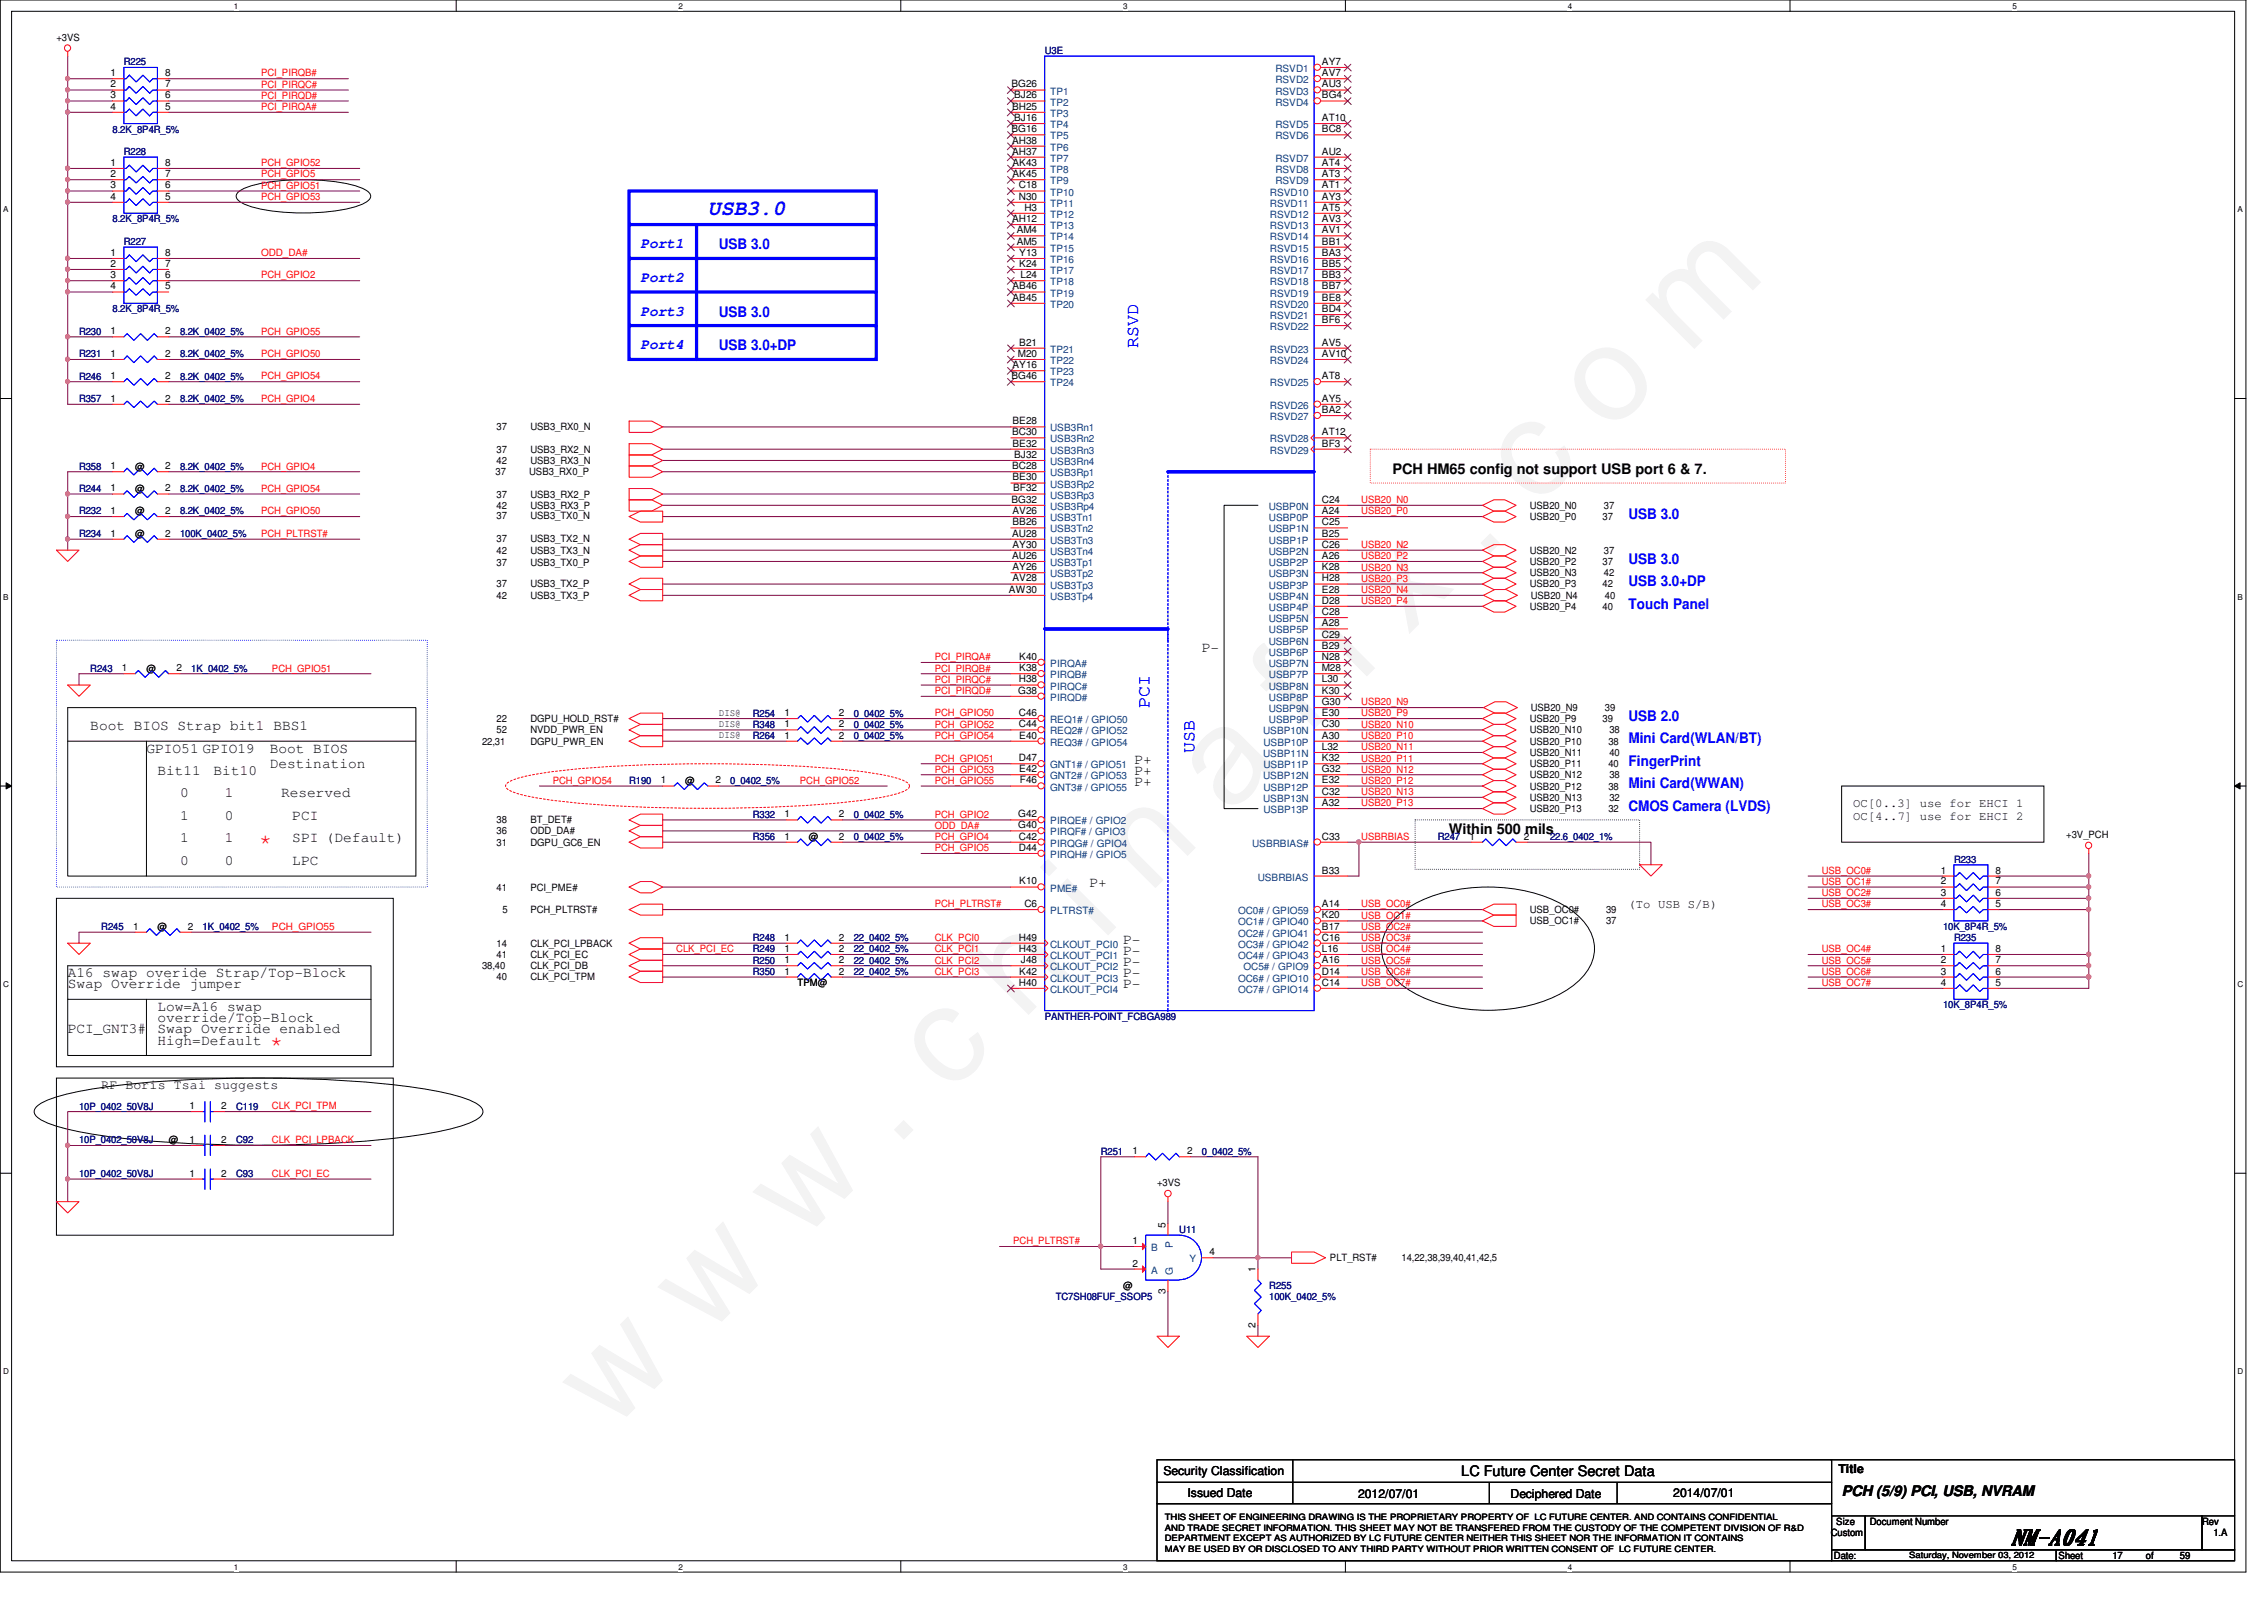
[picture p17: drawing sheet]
<svg xmlns="http://www.w3.org/2000/svg" width="297mm" height="210mm" viewBox="0 0 297 210" stroke-linecap="round" stroke-linejoin="round" font-family="sans-serif">
<defs><g id="words">
<text font-size="17.6" fill="#f0f" x="80.1" y="188" transform="rotate(-45 80.1 188)">w w w . c h i n a f i x . c o m</text>
<g font-size="2.9" fill="#f00">
<text x="33.9" y="111.3">*</text>
<text x="35.4" y="137.9">*</text>
</g>
<text font-size="2.8" fill="#00f" x="92.9" y="28.2">USB3.0</text>
<text font-size="2.8" x="263.7" y="202.7">NM-A041</text>
<g font-size="2.3" fill="#00f">
<text x="149.3" y="45.7" transform="rotate(-90 149.3 45.7)">RSVD</text>
<text x="150.8" y="92.8" transform="rotate(-90 150.8 92.8)">PCI</text>
<text x="156.7" y="98.7" transform="rotate(-90 156.7 98.7)">USB</text>
</g>
<g font-size="1.9" fill="#00f">
<text x="84" y="32.6">Port1</text>
<text x="94.3" y="32.7">USB 3.0</text>
<text x="84" y="37">Port2</text>
<text x="84" y="41.4">Port3</text>
<text x="94.3" y="41.6">USB 3.0</text>
<text x="84" y="45.8">Port4</text>
<text x="94.3" y="46">USB 3.0+DP</text>
<text x="213.7" y="68.1">USB 3.0</text>
<text x="213.7" y="74">USB 3.0</text>
<text x="213.7" y="76.9">USB 3.0+DP</text>
<text x="213.6" y="79.9">Touch Panel</text>
<text x="213.7" y="94.6">USB 2.0</text>
<text x="213.7" y="97.5">Mini Card(WLAN/BT)</text>
<text x="213.7" y="100.5">FingerPrint</text>
<text x="213.6" y="106.4">CMOS Camera (LVDS)</text>
<text x="213.7" y="103.4">Mini Card(WWAN)</text>
</g>
<g font-size="1.9">
<text x="182.7" y="62.2">PCH HM65 config not support USB port 6 &amp; 7.</text>
<text x="157.7" y="85.5">P-</text>
<text x="11.9" y="95.8">Boot BIOS Strap bit1 BBS1</text>
<text x="19.2" y="98.7">GPIO51 GPIO19</text>
<text x="20.7" y="101.7">Bit11</text>
<text x="28" y="101.7">Bit10</text>
<text x="35.4" y="98.7">Boot BIOS</text>
<text x="35.4" y="100.7">Destination</text>
<text x="148.8" y="100.2">P+</text>
<text x="148.8" y="101.7">P+</text>
<text x="23.6" y="104.6">0</text>
<text x="23.6" y="107.6">1</text>
<text x="29.5" y="107.6">0</text>
<text x="29.5" y="104.6">1</text>
<text x="36.9" y="104.6">Reserved</text>
<text x="38.4" y="107.6">PCI</text>
<text x="148.8" y="103.1">P+</text>
<text x="23.6" y="113.5">0</text>
<text x="23.6" y="110.5">1</text>
<text x="29.5" y="113.5">0</text>
<text x="29.5" y="110.5">1</text>
<text x="38.4" y="110.5">SPI (Default)</text>
<text x="38.4" y="113.5">LPC</text>
<text x="190.1" y="109.3">Within 500 mils</text>
<text x="143" y="116.4">P+</text>
<text x="147.4" y="123.8">P-</text>
<text x="147.4" y="125.2">P-</text>
<text x="8.9" y="128.2">A16 swap overide Strap/Top-Block</text>
<text x="8.9" y="129.7">Swap Override jumper</text>
<text x="147.4" y="126.7">P-</text>
<text x="147.4" y="129.7">P-</text>
<text x="147.4" y="128.2">P-</text>
<text x="8.9" y="135.6">PCI_GNT3#</text>
<text x="20.7" y="134.1">override/Top-Block</text>
<text x="20.7" y="132.6">Low=A16 swap</text>
<text x="20.7" y="135.6">Swap Override enabled</text>
<text x="20.7" y="137">High=Default</text>
<text x="191.7" y="193.7">LC Future Center Secret Data</text>
<text x="241.6" y="196.2">PCH (5/9) PCI, USB, NVRAM</text>
</g>
<text font-size="1.7" x="13.3" y="142.8">RF Boris Tsai suggests</text>
<g font-size="1.6">
<text x="243.1" y="105.9">OC[0..3] use for EHCI 1</text>
<text x="243.1" y="107.6">OC[4..7] use for EHCI 2</text>
<text x="213.7" y="119.1">(To USB S/B)</text>
<text x="152.7" y="193.5">Security Classification</text>
<text x="155.8" y="196.3">Issued Date</text>
<text x="178.2" y="196.5">2012/07/01</text>
<text x="198.2" y="196.5">Deciphered Date</text>
<text x="219.5" y="196.3">2014/07/01</text>
<text x="241.2" y="193.2">Title</text>
</g>
<g font-size="1.3">
<text x="7.4" y="5.3">+3VS</text>
<text x="14.5" y="10">1</text>
<text x="14.5" y="11.5">2</text>
<text x="21.7" y="10">8</text>
<text x="21.7" y="11.5">7</text>
<text x="132.7" y="11.5">BG26</text>
<text x="173.4" y="8.5">AY7</text>
<text x="173.4" y="10">AV7</text>
<text x="173.4" y="11.5">AU3</text>
<text x="14.5" y="12.9">3</text>
<text x="14.5" y="14.4">4</text>
<text x="21.7" y="12.9">6</text>
<text x="21.7" y="14.4">5</text>
<text x="132.7" y="17.4">BG16</text>
<text x="132.8" y="14.4">BH25</text>
<text x="133.1" y="12.9">BJ26</text>
<text x="133.1" y="15.9">BJ16</text>
<text x="173.4" y="12.9">BG4</text>
<text x="173.4" y="15.9">AT10</text>
<text x="173.4" y="17.4">BC8</text>
<text x="14.5" y="21.8">1</text>
<text x="14.5" y="23.2">2</text>
<text x="21.7" y="21.8">8</text>
<text x="21.7" y="23.2">7</text>
<text x="132.8" y="18.8">AH38</text>
<text x="132.8" y="20.3">AH37</text>
<text x="132.8" y="21.8">AK43</text>
<text x="132.8" y="23.2">AK45</text>
<text x="173.4" y="20.3">AU2</text>
<text x="173.4" y="21.8">AT4</text>
<text x="173.4" y="23.2">AT3</text>
<text x="14.5" y="24.7">3</text>
<text x="14.5" y="26.2">4</text>
<text x="21.7" y="24.7">6</text>
<text x="21.7" y="26.2">5</text>
<text x="132.8" y="29.1">AH12</text>
<text x="133.7" y="26.2">N30</text>
<text x="133.7" y="24.7">C18</text>
<text x="134.4" y="27.6">H3</text>
<text x="173.4" y="24.7">AT1</text>
<text x="173.4" y="26.2">AY3</text>
<text x="173.4" y="27.6">AT5</text>
<text x="173.4" y="29.1">AV3</text>
<text x="14.5" y="33.6">1</text>
<text x="14.5" y="35">2</text>
<text x="21.7" y="33.6">8</text>
<text x="21.7" y="35">7</text>
<text x="133.4" y="32.1">AM5</text>
<text x="133.4" y="30.6">AM4</text>
<text x="133.7" y="33.6">Y13</text>
<text x="133.7" y="35">K24</text>
<text x="173.4" y="35">BB5</text>
<text x="173.4" y="30.6">AV1</text>
<text x="173.4" y="32.1">BB1</text>
<text x="173.4" y="33.6">BA3</text>
<text x="14.5" y="36.5">3</text>
<text x="14.5" y="38">4</text>
<text x="21.7" y="36.5">6</text>
<text x="21.7" y="38">5</text>
<text x="132.8" y="38">AB46</text>
<text x="132.8" y="39.5">AB45</text>
<text x="133.9" y="36.5">L24</text>
<text x="173.4" y="36.5">BB3</text>
<text x="173.4" y="38">BB7</text>
<text x="173.4" y="39.5">BE8</text>
<text x="173.4" y="40.9">BD4</text>
<text x="14.5" y="43.9">1</text>
<text x="14.5" y="46.8">1</text>
<text x="21.7" y="43.9">2</text>
<text x="21.7" y="46.8">2</text>
<text x="133.6" y="46.8">M20</text>
<text x="133.7" y="45.3">B21</text>
<text x="173.4" y="45.3">AV5</text>
<text x="173.4" y="42.4">BF6</text>
<text x="173.4" y="46.8">AV10</text>
<text x="14.5" y="52.7">1</text>
<text x="14.5" y="49.7">1</text>
<text x="21.7" y="52.7">2</text>
<text x="21.7" y="49.7">2</text>
<text x="132.7" y="49.7">BG46</text>
<text x="132.8" y="48.3">AY16</text>
<text x="173.4" y="49.7">AT8</text>
<text x="173.4" y="52.7">AY5</text>
<text x="65.1" y="59.4">37</text>
<text x="65.1" y="56.4">37</text>
<text x="69.6" y="59.4">USB3_RX2_N</text>
<text x="69.6" y="56.4">USB3_RX0_N</text>
<text x="132.8" y="57.1">BC30</text>
<text x="132.8" y="55.7">BE28</text>
<text x="132.8" y="58.6">BE32</text>
<text x="173.4" y="54.2">BA2</text>
<text x="173.4" y="57.1">AT12</text>
<text x="173.4" y="58.6">BF3</text>
<text x="14.5" y="61.6">1</text>
<text x="14.5" y="64.5">1</text>
<text x="17.7" y="61.6">@</text>
<text x="17.7" y="64.6">@</text>
<text x="21.7" y="61.6">2</text>
<text x="21.7" y="64.5">2</text>
<text x="65" y="62.3">37</text>
<text x="65.1" y="65.3">37</text>
<text x="65.1" y="60.9">42</text>
<text x="69.4" y="62.3">USB3_RX0_P</text>
<text x="69.6" y="65.3">USB3_RX2_P</text>
<text x="69.6" y="60.9">USB3_RX3_N</text>
<text x="132.7" y="66">BG32</text>
<text x="132.8" y="61.6">BC28</text>
<text x="132.8" y="63">BE30</text>
<text x="132.9" y="64.5">BF32</text>
<text x="133.1" y="60.1">BJ32</text>
<text x="173.4" y="66">C24</text>
<text x="14.5" y="70.4">1</text>
<text x="14.5" y="67.4">1</text>
<text x="17.7" y="70.4">@</text>
<text x="17.7" y="67.5">@</text>
<text x="21.7" y="70.4">2</text>
<text x="21.7" y="67.4">2</text>
<text x="65.1" y="66.8">42</text>
<text x="65.1" y="71.2">37</text>
<text x="65.1" y="68.1">37</text>
<text x="69.6" y="66.8">USB3_RX3_P</text>
<text x="69.6" y="71.2">USB3_TX2_N</text>
<text x="69.6" y="68.1">USB3_TX0_N</text>
<text x="132.8" y="70.4">AU28</text>
<text x="132.8" y="67.4">AV26</text>
<text x="132.8" y="68.9">BB26</text>
<text x="132.8" y="71.8">AY30</text>
<text x="173.4" y="67.4">A24</text>
<text x="173.4" y="70.4">B25</text>
<text x="173.4" y="68.9">C25</text>
<text x="173.4" y="71.8">C26</text>
<text x="200.7" y="66.8">USB20_N0</text>
<text x="200.7" y="68.2">USB20_P0</text>
<text x="210.3" y="68.2">37</text>
<text x="210.4" y="66.8">37</text>
<text x="65.1" y="72.6">42</text>
<text x="65.1" y="77">37</text>
<text x="65.1" y="74.3">37</text>
<text x="69.6" y="72.6">USB3_TX3_N</text>
<text x="69.6" y="77">USB3_TX2_P</text>
<text x="69.6" y="74.3">USB3_TX0_P</text>
<text x="132.4" y="77.8">AW30</text>
<text x="132.8" y="73.3">AU26</text>
<text x="132.8" y="74.8">AY26</text>
<text x="132.8" y="76.3">AV28</text>
<text x="173.4" y="73.3">A26</text>
<text x="173.4" y="76.3">H28</text>
<text x="173.4" y="74.8">K28</text>
<text x="173.4" y="77.8">E28</text>
<text x="200.7" y="72.6">USB20_N2</text>
<text x="200.7" y="74.1">USB20_P2</text>
<text x="200.7" y="77">USB20_P3</text>
<text x="200.7" y="75.6">USB20_N3</text>
<text x="210.3" y="74.1">37</text>
<text x="210.3" y="77">42</text>
<text x="210.4" y="72.6">37</text>
<text x="210.4" y="75.6">42</text>
<text x="65.1" y="78.5">42</text>
<text x="69.6" y="78.5">USB3_TX3_P</text>
<text x="173.4" y="79.2">D28</text>
<text x="173.4" y="82.2">A28</text>
<text x="173.4" y="80.7">C28</text>
<text x="173.4" y="83.7">C29</text>
<text x="200.7" y="80">USB20_P4</text>
<text x="200.8" y="78.5">USB20_N4</text>
<text x="210.3" y="80">40</text>
<text x="210.6" y="78.5">40</text>
<text x="16" y="88.1">1</text>
<text x="19.2" y="88.1">@</text>
<text x="23.2" y="88.1">2</text>
<text x="133.7" y="89.5">H38</text>
<text x="133.7" y="86.6">K40</text>
<text x="133.7" y="88.1">K38</text>
<text x="173.4" y="85.1">B29</text>
<text x="173.4" y="88.1">M28</text>
<text x="173.4" y="86.6">N28</text>
<text x="173.4" y="89.5">L30</text>
<text x="65.1" y="94.7">22</text>
<text x="69.6" y="94.7">DGPU_HOLD_RST#</text>
<text x="94.3" y="95.3">DIS@</text>
<text x="94.3" y="93.9">DIS@</text>
<text x="102.9" y="93.9">1</text>
<text x="102.9" y="95.4">1</text>
<text x="110.1" y="93.9">2</text>
<text x="110.1" y="95.4">2</text>
<text x="133.6" y="91">G38</text>
<text x="133.7" y="93.9">C46</text>
<text x="133.7" y="95.4">C44</text>
<text x="173.4" y="91">K30</text>
<text x="173.4" y="93.9">E30</text>
<text x="173.4" y="92.5">G30</text>
<text x="173.4" y="95.4">C30</text>
<text x="200.7" y="94.7">USB20_P9</text>
<text x="200.8" y="93.3">USB20_N9</text>
<text x="210.3" y="94.7">39</text>
<text x="210.6" y="93.3">39</text>
<text x="63.2" y="97.7">22,31</text>
<text x="65.1" y="96.2">52</text>
<text x="69.6" y="97.7">DGPU_PWR_EN</text>
<text x="69.6" y="96.2">NVDD_PWR_EN</text>
<text x="94.3" y="96.8">DIS@</text>
<text x="102.9" y="96.9">1</text>
<text x="110.1" y="96.9">2</text>
<text x="133.7" y="99.9">D47</text>
<text x="133.7" y="96.9">E40</text>
<text x="133.7" y="101.3">E42</text>
<text x="173.4" y="96.9">A30</text>
<text x="173.4" y="99.9">K32</text>
<text x="173.4" y="98.4">L32</text>
<text x="173.4" y="101.3">G32</text>
<text x="200.7" y="96.2">USB20_N10</text>
<text x="200.7" y="97.7">USB20_P10</text>
<text x="200.7" y="99.1">USB20_N11</text>
<text x="200.7" y="100.6">USB20_P11</text>
<text x="211" y="97.7">38</text>
<text x="211" y="100.6">40</text>
<text x="211.2" y="96.2">38</text>
<text x="211.2" y="99.1">40</text>
<text x="65.1" y="108">38</text>
<text x="69.6" y="108">BT_DET#</text>
<text x="86.7" y="102.8">1</text>
<text x="89.9" y="102.8">@</text>
<text x="93.9" y="102.8">2</text>
<text x="102.9" y="107.2">1</text>
<text x="110.1" y="107.2">2</text>
<text x="133.6" y="107.2">G42</text>
<text x="133.8" y="102.8">F46</text>
<text x="173.4" y="102.8">E32</text>
<text x="173.4" y="105.7">A32</text>
<text x="173.4" y="104.3">C32</text>
<text x="200.7" y="103.6">USB20_P12</text>
<text x="200.7" y="102.1">USB20_N12</text>
<text x="200.7" y="106.5">USB20_P13</text>
<text x="200.7" y="105.1">USB20_N13</text>
<text x="211" y="103.6">38</text>
<text x="211" y="106.5">32</text>
<text x="211.2" y="102.1">38</text>
<text x="211.2" y="105.1">32</text>
<text x="65.1" y="109.5">36</text>
<text x="65.1" y="111">31</text>
<text x="69.6" y="109.5">ODD_DA#</text>
<text x="69.6" y="111">DGPU_GC6_EN</text>
<text x="102.9" y="110.2">1</text>
<text x="106.1" y="110.2">@</text>
<text x="110.1" y="110.2">2</text>
<text x="133.6" y="108.7">G40</text>
<text x="133.7" y="110.2">C42</text>
<text x="133.7" y="111.6">D44</text>
<text x="173.4" y="110.2">C33</text>
<text x="192.8" y="110.2">1</text>
<text x="199.9" y="110.2">2</text>
<text x="271.1" y="109.9">+3V_PCH</text>
<text x="65.1" y="116.8">41</text>
<text x="65.9" y="119.8">5</text>
<text x="69.6" y="116.8">PCI_PME#</text>
<text x="69.6" y="119.8">PCH_PLTRST#</text>
<text x="133.7" y="116">K10</text>
<text x="134.4" y="119">C6</text>
<text x="173.4" y="119">A14</text>
<text x="173.4" y="114.6">B33</text>
<text x="200.7" y="119.8">USB_OC0#</text>
<text x="210.7" y="119.8">39</text>
<text x="254.6" y="114.6">1</text>
<text x="254.6" y="116">2</text>
<text x="254.6" y="117.5">3</text>
<text x="254.6" y="119">4</text>
<text x="261.8" y="114.6">8</text>
<text x="261.8" y="116">7</text>
<text x="261.8" y="117.5">6</text>
<text x="261.8" y="119">5</text>
<text x="17.5" y="122">1</text>
<text x="20.7" y="122">@</text>
<text x="24.6" y="122">2</text>
<text x="65.1" y="124.2">14</text>
<text x="65.1" y="125.7">41</text>
<text x="69.6" y="124.2">CLK_PCI_LPBACK</text>
<text x="69.6" y="125.7">CLK_PCI_EC</text>
<text x="102.9" y="124.9">1</text>
<text x="102.9" y="123.4">1</text>
<text x="110.1" y="124.9">2</text>
<text x="110.1" y="123.4">2</text>
<text x="133.7" y="123.4">H49</text>
<text x="133.7" y="124.9">H43</text>
<text x="173.4" y="120.5">K20</text>
<text x="173.4" y="122">B17</text>
<text x="173.4" y="123.4">C16</text>
<text x="173.4" y="124.9">L16</text>
<text x="200.7" y="121.2">USB_OC1#</text>
<text x="210.7" y="121.2">37</text>
<text x="254.6" y="124.9">1</text>
<text x="261.8" y="124.9">8</text>
<text x="63.2" y="127.2">38,40</text>
<text x="65.1" y="128.6">40</text>
<text x="69.6" y="127.2">CLK_PCI_DB</text>
<text x="69.6" y="128.6">CLK_PCI_TPM</text>
<text x="102.9" y="126.4">1</text>
<text x="102.9" y="127.8">1</text>
<text x="104.6" y="129.4">TPM@</text>
<text x="110.1" y="126.4">2</text>
<text x="110.1" y="127.8">2</text>
<text x="133.7" y="129.3">H40</text>
<text x="133.7" y="127.8">K42</text>
<text x="133.9" y="126.4">J48</text>
<text x="173.4" y="126.4">A16</text>
<text x="173.4" y="127.8">D14</text>
<text x="173.4" y="129.3">C14</text>
<text x="254.6" y="126.4">2</text>
<text x="254.6" y="127.8">3</text>
<text x="254.6" y="129.3">4</text>
<text x="261.8" y="126.4">7</text>
<text x="261.8" y="127.8">6</text>
<text x="261.8" y="129.3">5</text>
<text x="22.1" y="150">@</text>
<text x="24.8" y="145.5">1</text>
<text x="24.8" y="149.9">1</text>
<text x="29" y="145.5">2</text>
<text x="29" y="149.9">2</text>
<text x="24.8" y="154.3">1</text>
<text x="29" y="154.3">2</text>
<text x="148.6" y="151.4">1</text>
<text x="151.8" y="155.6">+3VS</text>
<text x="155.7" y="151.4">2</text>
<text x="152.9" y="161" transform="rotate(-90 152.9 161)">5</text>
<text x="148.6" y="163.2">1</text>
<text x="148.6" y="166.2">2</text>
<text x="158.7" y="164.7">4</text>
<text x="164.7" y="166.9" transform="rotate(-90 164.7 166.9)">1</text>
<text x="174.5" y="165.4">PLT_RST#</text>
<text x="183.9" y="165.4">14,22,38,39,40,41,42,5</text>
<text x="147.4" y="169.1">@</text>
<text x="152.9" y="169.7" transform="rotate(-90 152.9 169.7)">3</text>
<text x="164.7" y="174.2" transform="rotate(-90 164.7 174.2)">2</text>
<text x="240.2" y="201.5">Custom</text>
<text x="240.9" y="200.1">Size</text>
<text x="245.3" y="200.1">Document Number</text>
<text x="288.9" y="200.1">Rev</text>
<text x="290.4" y="201.5">1.A</text>
<text x="240.6" y="204.5">Date:</text>
<text x="270.1" y="204.5">Sheet</text>
<text x="277.2" y="204.5">17</text>
<text x="281.6" y="204.5">of</text>
<text x="286" y="204.5">59</text>
</g>
<g font-size="1.3" fill="#000080">
<text x="16.3" y="8.6">R225</text>
<text x="137.1" y="7.1">U3E</text>
<text x="14.8" y="17.4">8.2K_8P4R_5%</text>
<text x="16.3" y="20.4">R228</text>
<text x="14.8" y="29.2">8.2K_8P4R_5%</text>
<text x="16.3" y="32.1">R227</text>
<text x="14.8" y="41">8.2K_8P4R_5%</text>
<text x="10.4" y="43.9">R230</text>
<text x="10.4" y="46.9">R231</text>
<text x="23.6" y="43.9">8.2K_0402_5%</text>
<text x="23.6" y="46.9">8.2K_0402_5%</text>
<text x="10.4" y="52.7">R357</text>
<text x="10.4" y="49.8">R246</text>
<text x="23.6" y="52.7">8.2K_0402_5%</text>
<text x="23.6" y="49.8">8.2K_0402_5%</text>
<text x="10.4" y="61.6">R358</text>
<text x="10.4" y="64.6">R244</text>
<text x="23.6" y="61.6">8.2K_0402_5%</text>
<text x="23.6" y="64.6">8.2K_0402_5%</text>
<text x="10.4" y="70.4">R234</text>
<text x="10.4" y="67.5">R232</text>
<text x="23.6" y="70.4">100K_0402_5%</text>
<text x="23.6" y="67.5">8.2K_0402_5%</text>
<text x="11.8" y="88.1">R243</text>
<text x="25.1" y="88.1">1K_0402_5%</text>
<text x="98.8" y="94">R254</text>
<text x="98.8" y="95.5">R348</text>
<text x="112" y="94">0_0402_5%</text>
<text x="112" y="95.5">0_0402_5%</text>
<text x="98.8" y="96.9">R264</text>
<text x="112" y="96.9">0_0402_5%</text>
<text x="82.5" y="102.8">R190</text>
<text x="95.8" y="102.8">0_0402_5%</text>
<text x="98.8" y="107.3">R332</text>
<text x="112" y="107.3">0_0402_5%</text>
<text x="98.8" y="110.2">R356</text>
<text x="112" y="110.2">0_0402_5%</text>
<text x="188.6" y="110.2">R247</text>
<text x="203.4" y="110.2">22.6_0402_1%</text>
<text x="256.4" y="113.2">R233</text>
<text x="13.3" y="122">R245</text>
<text x="26.6" y="122">1K_0402_5%</text>
<text x="98.8" y="124.9">R249</text>
<text x="98.8" y="123.5">R248</text>
<text x="112" y="124.9">22_0402_5%</text>
<text x="112" y="123.5">22_0402_5%</text>
<text x="254.9" y="122">10K_8P4R_5%</text>
<text x="256.4" y="123.5">R235</text>
<text x="98.8" y="126.4">R250</text>
<text x="98.8" y="127.9">R350</text>
<text x="112" y="126.4">22_0402_5%</text>
<text x="112" y="127.9">22_0402_5%</text>
<text x="137.1" y="133.8">PANTHER-POINT_FCBGA989</text>
<text x="254.9" y="132.3">10K_8P4R_5%</text>
<text x="10.4" y="145.6">10P_0402_50V8J</text>
<text x="10.4" y="150">10P_0402_50V8J</text>
<text x="31" y="145.6">C119</text>
<text x="31" y="150">C92</text>
<text x="10.4" y="154.4">10P_0402_50V8J</text>
<text x="31" y="154.4">C93</text>
<text x="144.4" y="151.5">R251</text>
<text x="157.7" y="151.5">0_0402_5%</text>
<text x="154.7" y="161.8">U11</text>
<text x="138.5" y="170.6">TC7SH08FUF_SSOP5</text>
<text x="166.5" y="169.1">R255</text>
<text x="166.5" y="170.6">100K_0402_5%</text>
</g>
<g font-size="1.3" fill="#f00">
<text x="34.2" y="11.5">PCI_PIRQC#</text>
<text x="34.2" y="10">PCI_PIRQB#</text>
<text x="34.2" y="13">PCI_PIRQD#</text>
<text x="34.2" y="14.4">PCI_PIRQA#</text>
<text x="34.2" y="21.8">PCH_GPIO52</text>
<text x="34.2" y="23.3">PCH_GPIO5</text>
<text x="34.2" y="24.8">PCH_GPIO51</text>
<text x="34.2" y="26.2">PCH_GPIO53</text>
<text x="34.2" y="33.6">ODD_DA#</text>
<text x="34.2" y="36.5">PCH_GPIO2</text>
<text x="34.2" y="43.9">PCH_GPIO55</text>
<text x="34.2" y="46.9">PCH_GPIO50</text>
<text x="34.2" y="49.8">PCH_GPIO54</text>
<text x="34.2" y="52.7">PCH_GPIO4</text>
<text x="34.2" y="64.5">PCH_GPIO54</text>
<text x="34.2" y="61.6">PCH_GPIO4</text>
<text x="178.6" y="66">USB20_N0</text>
<text x="34.2" y="67.5">PCH_GPIO50</text>
<text x="34.2" y="70.4">PCH_PLTRST#</text>
<text x="178.6" y="71.9">USB20_N2</text>
<text x="178.6" y="67.5">USB20_P0</text>
<text x="178.6" y="73.4">USB20_P2</text>
<text x="178.6" y="74.8">USB20_N3</text>
<text x="178.6" y="76.3">USB20_P3</text>
<text x="178.6" y="77.8">USB20_N4</text>
<text x="178.6" y="79.2">USB20_P4</text>
<text x="35.7" y="88.1">PCH_GPIO51</text>
<text x="122.6" y="86.6">PCI_PIRQA#</text>
<text x="122.6" y="89.6">PCI_PIRQC#</text>
<text x="122.6" y="88.1">PCI_PIRQB#</text>
<text x="122.6" y="94">PCH_GPIO50</text>
<text x="122.6" y="91.1">PCI_PIRQD#</text>
<text x="122.6" y="95.5">PCH_GPIO52</text>
<text x="178.6" y="95.5">USB20_N10</text>
<text x="178.6" y="94">USB20_P9</text>
<text x="178.6" y="92.5">USB20_N9</text>
<text x="122.6" y="96.9">PCH_GPIO54</text>
<text x="122.6" y="101.3">PCH_GPIO53</text>
<text x="122.6" y="99.9">PCH_GPIO51</text>
<text x="178.6" y="101.3">USB20_N12</text>
<text x="178.6" y="96.9">USB20_P10</text>
<text x="178.6" y="98.4">USB20_N11</text>
<text x="178.6" y="99.9">USB20_P11</text>
<text x="72.5" y="102.8">PCH_GPIO54</text>
<text x="104.9" y="102.8">PCH_GPIO52</text>
<text x="122.6" y="107.3">PCH_GPIO2</text>
<text x="122.6" y="102.8">PCH_GPIO55</text>
<text x="178.6" y="102.8">USB20_P12</text>
<text x="178.6" y="104.3">USB20_N13</text>
<text x="178.6" y="105.8">USB20_P13</text>
<text x="122.6" y="111.7">PCH_GPIO5</text>
<text x="122.6" y="108.7">ODD_DA#</text>
<text x="122.6" y="110.2">PCH_GPIO4</text>
<text x="178.6" y="110.2">USBRBIAS</text>
<text x="122.6" y="119">PCH_PLTRST#</text>
<text x="178.6" y="119">USB_OC0#</text>
<text x="239" y="119">USB_OC3#</text>
<text x="239" y="116.1">USB_OC1#</text>
<text x="239" y="114.6">USB_OC0#</text>
<text x="239" y="117.6">USB_OC2#</text>
<text x="35.7" y="122">PCH_GPIO55</text>
<text x="88.7" y="124.9">CLK_PCI_EC</text>
<text x="122.6" y="123.4">CLK_PCI0</text>
<text x="122.6" y="124.9">CLK_PCI1</text>
<text x="178.6" y="123.4">USB_OC3#</text>
<text x="178.6" y="120.5">USB_OC1#</text>
<text x="178.6" y="122">USB_OC2#</text>
<text x="178.6" y="124.9">USB_OC4#</text>
<text x="239" y="124.9">USB_OC4#</text>
<text x="122.6" y="126.4">CLK_PCI2</text>
<text x="122.6" y="127.9">CLK_PCI3</text>
<text x="178.6" y="127.9">USB_OC6#</text>
<text x="178.6" y="126.4">USB_OC5#</text>
<text x="178.6" y="129.4">USB_OC7#</text>
<text x="239" y="127.9">USB_OC6#</text>
<text x="239" y="126.4">USB_OC5#</text>
<text x="239" y="129.4">USB_OC7#</text>
<text x="35.7" y="150">CLK_PCI_LPBACK</text>
<text x="35.7" y="145.5">CLK_PCI_TPM</text>
<text x="35.7" y="154.4">CLK_PCI_EC</text>
<text x="132.9" y="163.2">PCH_PLTRST#</text>
</g>
<g font-size="1.3" fill="#004080">
<text x="167.3" y="9.4">RSVD1</text>
<text x="167.3" y="10.9">RSVD2</text>
<text x="137.8" y="12.4">TP1</text>
<text x="137.8" y="13.8">TP2</text>
<text x="137.8" y="15.3">TP3</text>
<text x="137.8" y="16.8">TP4</text>
<text x="167.3" y="12.4">RSVD3</text>
<text x="167.3" y="13.8">RSVD4</text>
<text x="167.3" y="16.8">RSVD5</text>
<text x="137.8" y="19.8">TP6</text>
<text x="137.8" y="21.2">TP7</text>
<text x="137.8" y="22.7">TP8</text>
<text x="137.8" y="18.3">TP5</text>
<text x="167.3" y="18.3">RSVD6</text>
<text x="167.3" y="21.2">RSVD7</text>
<text x="167.3" y="22.7">RSVD8</text>
<text x="137.8" y="24.2">TP9</text>
<text x="137.8" y="28.6">TP12</text>
<text x="137.8" y="27.1">TP11</text>
<text x="137.8" y="25.7">TP10</text>
<text x="166.6" y="25.7">RSVD10</text>
<text x="166.6" y="27.1">RSVD11</text>
<text x="166.6" y="28.6">RSVD12</text>
<text x="167.3" y="24.2">RSVD9</text>
<text x="137.8" y="34.5">TP16</text>
<text x="137.8" y="35.9">TP17</text>
<text x="137.8" y="33">TP15</text>
<text x="137.8" y="31.5">TP14</text>
<text x="137.8" y="30.1">TP13</text>
<text x="166.6" y="35.9">RSVD17</text>
<text x="166.6" y="30.1">RSVD13</text>
<text x="166.6" y="31.5">RSVD14</text>
<text x="166.6" y="33">RSVD15</text>
<text x="166.6" y="34.5">RSVD16</text>
<text x="137.8" y="37.4">TP18</text>
<text x="137.8" y="38.9">TP19</text>
<text x="137.8" y="40.4">TP20</text>
<text x="166.6" y="37.4">RSVD18</text>
<text x="166.6" y="38.9">RSVD19</text>
<text x="166.6" y="40.4">RSVD20</text>
<text x="166.6" y="41.9">RSVD21</text>
<text x="137.8" y="46.3">TP21</text>
<text x="137.8" y="47.8">TP22</text>
<text x="166.6" y="46.3">RSVD23</text>
<text x="166.6" y="43.3">RSVD22</text>
<text x="166.6" y="47.8">RSVD24</text>
<text x="137.8" y="49.2">TP23</text>
<text x="137.8" y="50.7">TP24</text>
<text x="166.6" y="50.7">RSVD25</text>
<text x="166.6" y="53.6">RSVD26</text>
<text x="137.8" y="56.6">USB3Rn1</text>
<text x="137.8" y="58">USB3Rn2</text>
<text x="137.8" y="59.5">USB3Rn3</text>
<text x="166.6" y="55.1">RSVD27</text>
<text x="166.6" y="58">RSVD28</text>
<text x="166.6" y="59.5">RSVD29</text>
<text x="137.8" y="61">USB3Rn4</text>
<text x="137.8" y="62.5">USB3Rp1</text>
<text x="137.8" y="64">USB3Rp2</text>
<text x="137.8" y="65.4">USB3Rp3</text>
<text x="137.8" y="66.9">USB3Rp4</text>
<text x="137.8" y="68.4">USB3Tn1</text>
<text x="137.8" y="69.8">USB3Tn2</text>
<text x="137.8" y="71.3">USB3Tn3</text>
<text x="166.5" y="66.9">USBP0N</text>
<text x="166.5" y="69.8">USBP1N</text>
<text x="166.5" y="68.4">USBP0P</text>
<text x="166.5" y="71.3">USBP1P</text>
<text x="137.8" y="72.8">USB3Tn4</text>
<text x="137.8" y="74.3">USB3Tp1</text>
<text x="137.8" y="75.7">USB3Tp2</text>
<text x="137.8" y="77.2">USB3Tp3</text>
<text x="166.5" y="72.8">USBP2N</text>
<text x="166.5" y="75.7">USBP3N</text>
<text x="166.5" y="74.3">USBP2P</text>
<text x="166.5" y="77.2">USBP3P</text>
<text x="137.8" y="78.7">USB3Tp4</text>
<text x="166.5" y="78.7">USBP4N</text>
<text x="166.5" y="81.6">USBP5N</text>
<text x="166.5" y="80.1">USBP4P</text>
<text x="166.5" y="83.1">USBP5P</text>
<text x="137.8" y="87.5">PIRQA#</text>
<text x="137.8" y="89">PIRQB#</text>
<text x="166.5" y="84.6">USBP6N</text>
<text x="166.5" y="87.5">USBP7N</text>
<text x="166.5" y="86.1">USBP6P</text>
<text x="166.5" y="89">USBP7P</text>
<text x="137.8" y="90.5">PIRQC#</text>
<text x="137.8" y="91.9">PIRQD#</text>
<text x="137.8" y="94.9">REQ1# / GPIO50</text>
<text x="166.5" y="90.5">USBP8N</text>
<text x="166.5" y="93.4">USBP9N</text>
<text x="166.5" y="91.9">USBP8P</text>
<text x="166.5" y="94.9">USBP9P</text>
<text x="137.8" y="96.4">REQ2# / GPIO52</text>
<text x="137.8" y="97.8">REQ3# / GPIO54</text>
<text x="137.8" y="100.8">GNT1# / GPIO51</text>
<text x="165.7" y="96.4">USBP10N</text>
<text x="165.7" y="99.3">USBP11N</text>
<text x="165.8" y="97.8">USBP10P</text>
<text x="165.8" y="100.8">USBP11P</text>
<text x="137.8" y="102.2">GNT2# / GPIO53</text>
<text x="137.8" y="103.7">GNT3# / GPIO55</text>
<text x="165.7" y="102.2">USBP12N</text>
<text x="165.7" y="105.2">USBP13N</text>
<text x="165.8" y="103.7">USBP12P</text>
<text x="165.8" y="106.7">USBP13P</text>
<text x="137.8" y="108.2">PIRQE# / GPIO2</text>
<text x="137.8" y="109.6">PIRQF# / GPIO3</text>
<text x="137.8" y="111.1">PIRQG# / GPIO4</text>
<text x="137.8" y="112.6">PIRQH# / GPIO5</text>
<text x="164.3" y="111.1">USBRBIAS#</text>
<text x="137.8" y="117">PME#</text>
<text x="137.8" y="119.9">PLTRST#</text>
<text x="162.4" y="119.9">OC0# / GPIO59</text>
<text x="165" y="115.5">USBRBIAS</text>
<text x="137.8" y="124.3">CLKOUT_PCI0</text>
<text x="137.8" y="125.8">CLKOUT_PCI1</text>
<text x="162.4" y="121.4">OC1# / GPIO40</text>
<text x="162.4" y="122.9">OC2# / GPIO41</text>
<text x="162.4" y="124.3">OC3# / GPIO42</text>
<text x="162.4" y="125.8">OC4# / GPIO43</text>
<text x="137.8" y="127.3">CLKOUT_PCI2</text>
<text x="137.8" y="130.3">CLKOUT_PCI4</text>
<text x="137.8" y="128.8">CLKOUT_PCI3</text>
<text x="162.4" y="128.8">OC6# / GPIO10</text>
<text x="162.4" y="130.3">OC7# / GPIO14</text>
<text x="163.1" y="127.3">OC5# / GPIO9</text>
<text x="151" y="164.1">B</text>
<text x="151" y="167.1">A</text>
<text x="153.9" y="167.2" transform="rotate(-90 153.9 167.2)">G</text>
<text x="153.9" y="163.7" transform="rotate(-90 153.9 163.7)">P</text>
<text x="156.1" y="165.6">Y</text>
</g>
<g font-size="1.1">
<text x="30.7" y="1.1">1</text>
<text x="89" y="1.1">2</text>
<text x="147.4" y="1.1">3</text>
<text x="205.7" y="1.1">4</text>
<text x="264" y="1.1">5</text>
<text x=".4" y="27.9">A</text>
<text x="293.6" y="27.9">A</text>
<text x=".4" y="78.7">B</text>
<text x="293.6" y="78.7">B</text>
<text x=".4" y="129.5">C</text>
<text x="293.6" y="129.5">C</text>
<text x=".4" y="180.3">D</text>
<text x="293.6" y="180.3">D</text>
<text x="152.8" y="202.2">DEPARTMENT EXCEPT AS AUTHORIZED BY LC FUTURE CENTER NEITHER THIS SHEET NOR THE INFORMATION IT CONTAINS</text>
<text x="152.8" y="203.6">MAY BE USED BY OR DISCLOSED TO ANY THIRD PARTY WITHOUT PRIOR WRITTEN CONSENT OF LC FUTURE CENTER.</text>
<text x="152.8" y="199.4">THIS SHEET OF ENGINEERING DRAWING IS THE PROPRIETARY PROPERTY OF LC FUTURE CENTER. AND CONTAINS CONFIDENTIAL</text>
<text x="152.8" y="200.8">AND TRADE SECRET INFORMATION. THIS SHEET MAY NOT BE TRANSFERED FROM THE CUSTODY OF THE COMPETENT DIVISION OF R&amp;D</text>
<text x="30.7" y="205.9">1</text>
<text x="89" y="205.9">2</text>
<text x="147.4" y="205.9">3</text>
<text x="205.7" y="205.9">4</text>
<text x="250.5" y="204.4">Saturday, November 03, 2012</text>
<text x="264" y="205.9">5</text>
</g>
</g></defs>
<path d="M0 0h294.7v206.2h-294.7zM1.5 1.5h291.7v203.3h-291.7z" fill="none" stroke="#000" stroke-width=".13"/>
<g fill="#fff">
<path d="M30.7 .2h.6v1.2h-.6z"/>
<path d="M30.7 204.9h.6v1.2h-.6z"/>
</g>
<path d="M59.9 0v1.5M59.9 204.8v1.4" fill="none" stroke="#000" stroke-width=".13"/>
<g fill="#fff">
<path d="M89 .2h.6v1.2h-.6z"/>
<path d="M89 204.9h.6v1.2h-.6z"/>
</g>
<path d="M118.2 0v1.5M118.2 204.8v1.4" fill="none" stroke="#000" stroke-width=".13"/>
<g fill="#fff">
<path d="M147.4 .2h.5v1.2h-.5z"/>
<path d="M147.4 204.9h.5v1.2h-.5z"/>
</g>
<path d="M176.5 0v1.5M176.5 204.8v1.4" fill="none" stroke="#000" stroke-width=".13"/>
<g fill="#fff">
<path d="M205.7 .2h.6v1.2h-.6z"/>
<path d="M205.7 204.9h.6v1.2h-.6z"/>
</g>
<path d="M234.9 0v1.5M234.9 204.8v1.4" fill="none" stroke="#000" stroke-width=".13"/>
<g fill="#fff">
<path d="M264 .2h.6v1.2h-.6z"/>
<path d="M264 204.9h.6v1.2h-.6z"/>
<path d="M.4 26.9h.7v1.2h-.7z"/>
<path d="M293.6 26.9h.7v1.2h-.7z"/>
<path d="M.4 77.7h.7v1.2h-.7z"/>
<path d="M293.6 77.7h.7v1.2h-.7z"/>
</g>
<path d="M0 52.3h1.5M293.2 52.3h1.5" fill="none" stroke="#000" stroke-width=".13"/>
<g fill="#fff">
<path d="M.4 128.5h.8v1.2h-.8z"/>
<path d="M293.6 128.5h.7v1.2h-.7z"/>
</g>
<path d="M0 103.1h1.5M.8 102.7l.7 .4-.7 .4zM293.2 103.1l.7-.4v.8zM293.2 103.1h1.5" fill="none" stroke="#000" stroke-width=".13"/>
<path d="M.8 102.7l.7 .4-.7 .4zM293.2 103.1l.7-.4v.8z" fill="#000"/>
<g fill="#fff">
<path d="M.4 179.3h.8v1.2h-.8z"/>
<path d="M293.6 179.3h.7v1.2h-.7z"/>
</g>
<g fill="none" stroke="#000" stroke-width=".13">
<path d="M31.1 25.4a4.4 4.4 0 0 1 2.5-1.2 29.9 29.9 0 0 1 13.3 .3l1.3 .6 .3 .3 .1 .3-.1 .4a4.5 4.5 0 0 1-2.5 1.2 29 29 0 0 1-13.3-.3l-1.3-.6-.3-.3-.1-.4zM165 66.3h-4.4v39.8h4.4M8.9 92.8h45.7v22.1h-45.7zM8.9 97.2h45.7M19.2 97.2v17.7M7.4 117.9h44.2v22h-44.2zM241.6 103.1h26.6v7.4h-26.6zM8.9 126.7h39.8v11.8h-39.8zM8.9 131.1h39.8M19.2 131.1v7.4M0 153.9h1.5M5 145a11.3 11.3 0 0 1 4-1.5 113.8 113.8 0 0 1 22.1-2.1 144.1 144.1 0 0 1 26.3 1.8 16.2 16.2 0 0 1 5.4 1.8l.4 .4 .2 .4-.2 .5a5.8 5.8 0 0 1-3 1.5 77.7 77.7 0 0 1-15.5 2.1 166.3 166.3 0 0 1-32.5-1.1 26.7 26.7 0 0 1-6.5-1.7l-.7-.4-.4-.4-.1-.5 .1-.4z"/>
<path d="M7.4 141.4h44.2v20.6h-44.2zM293.2 153.9h1.5"/>
</g>
<path d="M7.4 84h48.6v32.4h-48.6z" fill="none" stroke="#00f" stroke-width=".13" stroke-dasharray="0 .3"/>
<path d="M179.8 58.9h54.5v4.5h-54.5z" fill="none" stroke="#f00" stroke-width=".13" stroke-dasharray="0 .3"/>
<path d="M185.7 107.6h29.4v6.4h-29.4z" fill="none" stroke="#000" stroke-width=".13" stroke-dasharray="0 .3"/>
<path d="M66.5 102.8a6.7 6.7 0 0 1 3-1.1 127.8 127.8 0 0 1 20.6-1.5 168.4 168.4 0 0 1 24.7 1.3 14.5 14.5 0 0 1 4 1l.4 .3 .1 .3-.1 .3a6.9 6.9 0 0 1-3.1 1.1 128.1 128.1 0 0 1-20.6 1.5 166.8 166.8 0 0 1-24.6-1.2 14.7 14.7 0 0 1-4-1.1l-.4-.3-.2-.3z" fill="none" stroke="#f00" stroke-width=".13" stroke-dasharray=".3 .3"/>
<path d="M82.5 33.9h32.5M82.5 38.3h32.5M82.5 29.5h32.5M82.5 25.1h32.5v22.1h-32.5zM82.5 42.7h32.5" fill="none" stroke="#00f" stroke-width=".42"/>
<path d="M8.9 38.3v5.9h5.9M22.1 44.2h25.1M8.9 67.8h5.9" fill="none" stroke="#800040" stroke-width=".13"/>
<circle cx="8.9" cy="44.2" r=".29" fill="#f0f"/>
<circle cx="8.9" cy="44.2" r=".29" fill="none" stroke="#f0f" stroke-width=".13"/>
<path d="M8.9 36.8h5.9" fill="none" stroke="#800040" stroke-width=".13"/>
<circle cx="8.9" cy="36.8" r=".29" fill="#f0f"/>
<circle cx="8.9" cy="36.8" r=".29" fill="none" stroke="#f0f" stroke-width=".13"/>
<path d="M8.9 35.3h5.9" fill="none" stroke="#800040" stroke-width=".13"/>
<circle cx="8.9" cy="35.3" r=".29" fill="#f0f"/>
<circle cx="8.9" cy="35.3" r=".29" fill="none" stroke="#f0f" stroke-width=".13"/>
<path d="M8.9 38.3h5.9M22.1 67.8h25.1" fill="none" stroke="#800040" stroke-width=".13"/>
<circle cx="8.9" cy="38.3" r=".29" fill="#f0f"/>
<circle cx="8.9" cy="38.3" r=".29" fill="none" stroke="#f0f" stroke-width=".13"/>
<path d="M8.9 36.8v1.5M8.9 25.1h5.9" fill="none" stroke="#800040" stroke-width=".13"/>
<circle cx="8.9" cy="25" r=".29" fill="#f0f"/>
<circle cx="8.9" cy="25" r=".29" fill="none" stroke="#f0f" stroke-width=".13"/>
<path d="M8.9 10.3h5.9M8.9 33.9h5.9M8.9 26.5h5.9M8.9 23.6h5.9" fill="none" stroke="#800040" stroke-width=".13"/>
<circle cx="8.9" cy="23.6" r=".29" fill="#f0f"/>
<circle cx="8.9" cy="23.6" r=".29" fill="none" stroke="#f0f" stroke-width=".13"/>
<path d="M8.9 11.8h5.9M8.9 14.7h5.9M8.9 22.1h5.9" fill="none" stroke="#800040" stroke-width=".13"/>
<circle cx="8.9" cy="14.7" r=".29" fill="#f0f"/>
<circle cx="8.9" cy="14.7" r=".29" fill="none" stroke="#f0f" stroke-width=".13"/>
<path d="M8.9 11.8v1.4h5.9M8.9 14.7v7.4M8.9 23.6v1.5" fill="none" stroke="#800040" stroke-width=".13"/>
<circle cx="8.9" cy="11.8" r=".29" fill="#f0f"/>
<circle cx="8.9" cy="11.8" r=".29" fill="none" stroke="#f0f" stroke-width=".13"/>
<path d="M8.9 33.9v2.9" fill="none" stroke="#800040" stroke-width=".13"/>
<circle cx="8.9" cy="33.9" r=".29" fill="#f0f"/>
<circle cx="8.9" cy="33.9" r=".29" fill="none" stroke="#f0f" stroke-width=".13"/>
<path d="M8.9 13.2v1.5" fill="none" stroke="#800040" stroke-width=".13"/>
<circle cx="8.9" cy="13.2" r=".29" fill="#f0f"/>
<circle cx="8.9" cy="13.2" r=".29" fill="none" stroke="#f0f" stroke-width=".13"/>
<path d="M8.9 10.3v1.5" fill="none" stroke="#800040" stroke-width=".13"/>
<circle cx="8.9" cy="10.3" r=".29" fill="#f0f"/>
<circle cx="8.9" cy="10.3" r=".29" fill="none" stroke="#f0f" stroke-width=".13"/>
<path d="M8.9 22.1v1.5" fill="none" stroke="#800040" stroke-width=".13"/>
<circle cx="8.9" cy="22.1" r=".29" fill="#f0f"/>
<circle cx="8.9" cy="22.1" r=".29" fill="none" stroke="#f0f" stroke-width=".13"/>
<path d="M8.9 7.4v2.9M8.9 25.1v8.8M8.9 70.7v1.5" fill="none" stroke="#800040" stroke-width=".13"/>
<circle cx="8.9" cy="26.5" r=".29" fill="#f0f"/>
<circle cx="8.9" cy="26.5" r=".29" fill="none" stroke="#f0f" stroke-width=".13"/>
<path d="M8.9 70.7h5.9" fill="none" stroke="#800040" stroke-width=".13"/>
<circle cx="8.9" cy="70.7" r=".29" fill="#f0f"/>
<circle cx="8.9" cy="70.7" r=".29" fill="none" stroke="#f0f" stroke-width=".13"/>
<path d="M22.1 11.8h23.6M22.1 13.2h23.6M22.1 14.7h23.6M22.1 10.3h23.6M22.1 25.1h25.1M22.1 22.1h25.1M22.1 26.5h25.1M22.1 23.6h25.1M22.1 33.9h25.1M8.9 47.2h5.9M8.9 67.8v2.9M22.1 70.7h25.1" fill="none" stroke="#800040" stroke-width=".13"/>
<circle cx="8.9" cy="47.1" r=".29" fill="#f0f"/>
<circle cx="8.9" cy="47.1" r=".29" fill="none" stroke="#f0f" stroke-width=".13"/>
<path d="M8.9 44.2v3M22.1 47.2h25.1M14.8 64.8h-5.9v3" fill="none" stroke="#800040" stroke-width=".13"/>
<circle cx="8.9" cy="64.8" r=".29" fill="#f0f"/>
<circle cx="8.9" cy="64.8" r=".29" fill="none" stroke="#f0f" stroke-width=".13"/>
<circle cx="8.9" cy="67.7" r=".29" fill="#f0f"/>
<circle cx="8.9" cy="67.7" r=".29" fill="none" stroke="#f0f" stroke-width=".13"/>
<path d="M22.1 36.8h25.1M8.9 47.2v2.9h5.9M22.1 50.1h25.1M22.1 64.8h25.1M16.3 88.4h-5.9v1.5M8.9 154.7v2.9" fill="none" stroke="#800040" stroke-width=".13"/>
<circle cx="8.9" cy="154.7" r=".29" fill="#f0f"/>
<circle cx="8.9" cy="154.7" r=".29" fill="none" stroke="#f0f" stroke-width=".13"/>
<path d="M8.9 150.3h16.2" fill="none" stroke="#800040" stroke-width=".13"/>
<circle cx="8.9" cy="150.3" r=".29" fill="#f0f"/>
<circle cx="8.9" cy="150.3" r=".29" fill="none" stroke="#f0f" stroke-width=".13"/>
<g fill="none" stroke="#800040" stroke-width=".13">
<path d="M86.9 58.9h45.7M86.9 76.6h45.7M86.9 70.7h45.7M86.9 64.8h45.7M86.9 66.3h45.7M86.9 60.4h45.7M86.9 78.1h45.7M86.9 72.2h45.7M23.6 88.4h25.1M86.9 109h45.7M86.9 119.3h45.7M86.9 116.4h45.7"/>
<path d="M237.2 119.3h17.7M237.2 116.4h17.7M237.2 114.9h17.7M237.2 117.9h17.7M262.3 114.9h11.8M17.7 122.3h-7.3v1.4M25.1 122.3h23.6M237.2 128.2h17.7M237.2 126.7h17.7M237.2 129.7h17.7M237.2 125.2h17.7M262.3 128.2h11.8"/>
<path d="M8.9 150.3v4.4h16.2M29.5 150.3h19.2M29.5 154.7h19.2"/>
</g>
<circle cx="274" cy="128.2" r=".29" fill="#f0f"/>
<circle cx="274" cy="128.2" r=".29" fill="none" stroke="#f0f" stroke-width=".13"/>
<path d="M274.1 126.7v1.5" fill="none" stroke="#800040" stroke-width=".13"/>
<circle cx="274" cy="128.2" r=".29" fill="#f0f"/>
<circle cx="274" cy="128.2" r=".29" fill="none" stroke="#f0f" stroke-width=".13"/>
<path d="M274.1 114.9v1.5M262.3 129.7h11.8" fill="none" stroke="#800040" stroke-width=".13"/>
<circle cx="274" cy="116.3" r=".29" fill="#f0f"/>
<circle cx="274" cy="116.3" r=".29" fill="none" stroke="#f0f" stroke-width=".13"/>
<circle cx="274" cy="114.9" r=".29" fill="#f0f"/>
<circle cx="274" cy="114.9" r=".29" fill="none" stroke="#f0f" stroke-width=".13"/>
<path d="M262.3 119.3h11.8" fill="none" stroke="#800040" stroke-width=".13"/>
<circle cx="274" cy="119.3" r=".29" fill="#f0f"/>
<circle cx="274" cy="119.3" r=".29" fill="none" stroke="#f0f" stroke-width=".13"/>
<path d="M262.3 117.9h11.8" fill="none" stroke="#800040" stroke-width=".13"/>
<circle cx="274" cy="117.8" r=".29" fill="#f0f"/>
<circle cx="274" cy="117.8" r=".29" fill="none" stroke="#f0f" stroke-width=".13"/>
<path d="M262.3 126.7h11.8" fill="none" stroke="#800040" stroke-width=".13"/>
<circle cx="274" cy="126.7" r=".29" fill="#f0f"/>
<circle cx="274" cy="126.7" r=".29" fill="none" stroke="#f0f" stroke-width=".13"/>
<path d="M262.3 125.2h11.8v1.5" fill="none" stroke="#800040" stroke-width=".13"/>
<circle cx="274" cy="125.2" r=".29" fill="#f0f"/>
<circle cx="274" cy="125.2" r=".29" fill="none" stroke="#f0f" stroke-width=".13"/>
<g fill="none" stroke="#800040" stroke-width=".13">
<path d="M8.9 50.1v2.9h5.9M22.1 53h25.1M86.9 56h45.7M8.9 61.9h5.9M22.1 61.9h25.1M86.9 61.9h45.7M86.9 67.8h45.7M86.9 73.7h45.7M262.3 116.4h11.8v8.8M274.1 112v2.9M274.1 128.2v1.5M25.1 145.8h-16.2v4.5"/>
<path d="M29.5 145.8h19.2"/>
</g>
<circle cx="8.9" cy="50.1" r=".29" fill="#f0f"/>
<circle cx="8.9" cy="50.1" r=".29" fill="none" stroke="#f0f" stroke-width=".13"/>
<path d="M8.9 61.9v2.9" fill="none" stroke="#800040" stroke-width=".13"/>
<g fill="none" stroke="#f00" stroke-width=".13">
<path d="M8.9 6.8v.6M14.8 53h1.5M20.7 53h1.4M7.4 72.2h3l-1.5 1.5zM14.8 70.7h1.5M14.8 67.8h1.5M20.7 70.7h1.4M20.7 67.8h1.4M8.9 89.9h2.9l-1.4 1.5zM274.1 111.4v.6M8.9 123.7h2.9l-1.4 1.5zM254.9 125.2h1.5"/>
<path d="M254.9 126.7h1.5M254.9 128.2h1.5M254.9 129.7h1.5M260.8 125.2h1.5M260.8 126.7h1.5M260.8 128.2h1.5M260.8 129.7h1.5M7.4 157.6h3l-1.5 1.5zM25.1 145.8h1.5M28 145.8h1.5"/>
<circle cx="8.9" cy="6.3" r=".42"/>
<circle cx="274" cy="110.9" r=".42"/>
</g>
<path d="M151.8 191.5h88.5v3h-88.5zM151.8 194.5h88.5v2.8h-88.5zM151.8 197.3h88.5v7.5h-88.5zM169.6 191.5v5.8M195.4 194.5v2.8M212.2 194.5v2.8M240.2 191.5h53v7.4M240.3 198.9h4.4v4.4h-4.4zM244.7 198.9h44.2v4.4h-44.2zM288.9 198.9h4.3v4.4h-4.3zM240.3 203.3h29.5v1.5h-29.5zM269.8 203.3h23.4v1.5h-23.4z" fill="none" stroke="#000" stroke-width=".13"/>
<g fill="none" stroke="#00f" stroke-width=".13">
<path d="M137.1 7.4h35.3v125.2h-35.3zM16.3 53l.4-.4 .9 .9 .9-.9 .8 .9 .9-.9 .5 .4M16.3 70.7l.4-.4 .9 .9 .9-.9 .8 .9 .9-.9 .5 .4M16.3 67.8l.4-.5 .9 .9 .9-.9 .8 .9 .9-.9 .5 .5M256.4 125.2h.3l.4-.4 .9 .9 .9-.9 .8 .9 .5-.5h.6M256.4 126.7h.3l.4-.4 .9 .8 .9-.8 .8 .8 .5-.4h.6M256.4 123.7h4.4v7.4h-4.4zM257.1 124.8l-.2 .1M257.1 126.3l-.2 .1M257.1 127.7l-.2 .2M260.8 129.7h-.6l-.5 .4-.8-.9-.9 .9-.9-.9-.4 .5h-.3M260.8 128.2h-.6l-.5 .4-.8-.9-.9 .9-.9-.9-.4 .5h-.3"/>
<path d="M26.6 145.8h.3M26.9 144.5v2.7M27.6 144.5v2.7M27.6 145.8h.4"/>
</g>
<path d="M153.2 82.5v50.1" fill="none" stroke="#00f" stroke-width=".13" stroke-dasharray=".3 .3"/>
<circle cx="172.8" cy="8.8" r=".42" fill="#fff"/>
<g fill="none" stroke="#f00" stroke-width=".13">
<path d="M173.3 8.8h3.5"/>
<circle cx="172.8" cy="8.8" r=".42"/>
</g>
<path d="M176.4 8.4l.9 .9M177.2 8.4l-.9 .9" fill="none" stroke="#804000" stroke-width=".13"/>
<circle cx="172.8" cy="10.3" r=".42" fill="#fff"/>
<g fill="none" stroke="#f00" stroke-width=".13">
<path d="M173.3 10.3h3.5"/>
<circle cx="172.8" cy="10.3" r=".42"/>
</g>
<path d="M176.4 9.9l.9 .9M177.2 9.9l-.9 .9" fill="none" stroke="#804000" stroke-width=".13"/>
<circle cx="172.8" cy="11.8" r=".42" fill="#fff"/>
<g fill="none" stroke="#f00" stroke-width=".13">
<path d="M173.3 11.8h3.5"/>
<circle cx="172.8" cy="11.8" r=".42"/>
</g>
<path d="M176.4 11.4l.9 .9M177.2 11.4l-.9 .9" fill="none" stroke="#804000" stroke-width=".13"/>
<circle cx="172.8" cy="13.2" r=".42" fill="#fff"/>
<g fill="none" stroke="#f00" stroke-width=".13">
<path d="M14.8 10.3h1.5M14.8 11.8h1.5M14.8 13.2h1.5M14.8 14.7h1.5M20.7 10.3h1.4M20.7 11.8h1.4M20.7 13.2h1.4M20.7 14.7h1.4M132.6 11.8h4.5M132.6 13.2h4.5M132.6 14.7h4.5M132.6 19.2h4.5"/>
<path d="M132.6 16.2h4.5M132.6 17.7h4.5M172.4 16.2h4.4M172.4 17.7h4.4M173.3 13.2h3.5M14.8 33.9h1.5M14.8 35.3h1.5M14.8 36.8h1.5M14.8 38.3h1.5M14.8 22.1h1.5M14.8 23.6h1.5M14.8 25.1h1.5"/>
<path d="M14.8 26.5h1.5M20.7 33.9h1.4M20.7 35.3h1.4M20.7 36.8h1.4M20.7 38.3h1.4M20.7 22.1h1.4M20.7 23.6h1.4M20.7 25.1h1.4M20.7 26.5h1.4M132.6 20.6h4.5M132.6 22.1h4.5M132.6 23.6h4.5"/>
<path d="M172.4 20.6h4.4M172.4 22.1h4.4M172.4 23.6h4.4M14.8 44.2h1.5M14.8 47.2h1.5M14.8 50.1h1.5M20.7 44.2h1.4M20.7 47.2h1.4M20.7 50.1h1.4M14.8 61.9h1.5M14.8 64.8h1.5M20.7 61.9h1.4"/>
<path d="M20.7 64.8h1.4M16.3 88.4h1.4M22.1 88.4h1.5M254.9 114.9h1.5M254.9 116.4h1.5M254.9 117.9h1.5M254.9 119.3h1.5M260.8 114.9h1.5M260.8 116.4h1.5M260.8 117.9h1.5M260.8 119.3h1.5M17.7 122.3h1.5"/>
<path d="M23.6 122.3h1.5M25.1 154.7h1.5M25.1 150.3h1.5M28 154.7h1.5M28 150.3h1.5"/>
<circle cx="172.8" cy="13.2" r=".42"/>
</g>
<g fill="none" stroke="#804000" stroke-width=".13">
<path d="M132.2 11.4l.9 .9M132.2 12.8l.9 .9M132.2 14.3l.9 .9M132.2 18.8l.9 .8M132.2 15.8l.9 .9M132.2 17.3l.9 .9M133 11.4l-.8 .9M133 12.8l-.8 .9M133 14.3l-.8 .9M133 18.8l-.8 .8M133 15.8l-.8 .9M133 17.3l-.8 .9"/>
<path d="M176.4 12.8l.9 .9M176.4 15.8l.9 .9M176.4 17.3l.9 .9M177.2 12.8l-.9 .9M177.2 15.8l-.9 .9M177.2 17.3l-.9 .9M132.2 20.2l.9 .9M132.2 21.7l.9 .9M132.2 23.2l.9 .8M133 20.2l-.8 .9M133 21.7l-.8 .9M133 23.2l-.8 .8"/>
<path d="M176.4 20.2l.9 .9M176.4 21.7l.9 .9M176.4 23.2l.9 .8M177.2 20.2l-.9 .9M177.2 21.7l-.9 .9M177.2 23.2l-.9 .8"/>
</g>
<g fill="none" stroke="#00f" stroke-width=".13">
<path d="M16.3 14.7h.2l.5-.4 .9 .9 .8-.9 .9 .9 .5-.5h.6M16.3 10.3h.2l.5-.4 .9 .9 .8-.9 .9 .9 .5-.5h.6M16.3 11.8h.2l.5-.5 .9 .9 .8-.9 .9 .9 .5-.4h.6M16.3 13.2h.2l.5-.4 .9 .9 .8-.9 .9 .9 .5-.5h.6M16.3 8.8h4.4v7.4h-4.4zM17 9.9l-.2 .1M17 11.3l-.2 .2M17 12.8l-.2 .2M16.3 38.3h.2l.5-.4 .9 .8 .8-.8 .9 .8 .5-.4h.6M16.3 33.9h.2l.5-.5 .9 .9 .8-.9 .9 .9 .5-.4h.6M16.3 35.3h.2l.5-.4 .9 .9 .8-.9 .9 .9 .5-.5h.6M16.3 36.8h.2l.5-.4 .9 .9 .8-.9 .9 .9 .5-.5h.6"/>
<path d="M16.3 26.5h.2l.5-.4 .9 .9 .8-.9 .9 .9 .5-.5h.6M16.3 22.1h.2l.5-.4 .9 .9 .8-.9 .9 .9 .5-.5h.6M16.3 23.6h.2l.5-.4 .9 .8 .8-.8 .9 .8 .5-.4h.6M16.3 25.1h.2l.5-.5 .9 .9 .8-.9 .9 .9 .5-.4h.6M16.3 32.4h4.4v7.4h-4.4zM16.3 20.6h4.4v7.4h-4.4zM17 33.4l-.2 .2M17 34.9l-.2 .2M17 36.4l-.2 .1M17 21.7l-.2 .1M17 23.2l-.2 .1M17 24.6l-.2 .2"/>
<path d="M16.3 44.2l.4-.4 .9 .9 .9-.9 .8 .9 .9-.9 .5 .4M16.3 47.2l.4-.5 .9 .9 .9-.9 .8 .9 .9-.9 .5 .5M16.3 50.1l.4-.4 .9 .8 .9-.8 .8 .8 .9-.8 .5 .4M16.3 61.9l.4-.5 .9 .9 .9-.9 .8 .9 .9-.9 .5 .5M16.3 64.8l.4-.4 .9 .9 .9-.9 .8 .9 .9-.9 .5 .4M17.7 88.4l.5-.4 .8 .9 .9-.9 .9 .9 .9-.9 .4 .4M256.4 114.9h.3l.4-.4 .9 .9 .9-.9 .8 .9 .5-.5h.6M256.4 116.4h.3l.4-.5 .9 .9 .9-.9 .8 .9 .5-.4h.6M256.4 117.9h.3l.4-.5 .9 .9 .9-.9 .8 .9 .5-.4h.6M256.4 113.4h4.4v7.4h-4.4zM257.1 114.5l-.2 .1M257.1 115.9l-.2 .2"/>
<path d="M257.1 117.4l-.2 .2M260.8 119.3h-.6l-.5 .5-.8-.9-.9 .9-.9-.9-.4 .4h-.3M19.2 122.3l.4-.5 .9 .9 .9-.9 .9 .9 .9-.9 .4 .5M26.6 154.7h.3M26.6 150.3h.3M26.9 153.4v2.6M26.9 148.9v2.7M27.6 153.4v2.6M27.6 148.9v2.7M27.6 154.7h.4M27.6 150.3h.4"/>
</g>
<circle cx="8.9" cy="44.2" r=".29" fill="#f0f"/>
<circle cx="8.9" cy="44.2" r=".29" fill="none" stroke="#f0f" stroke-width=".13"/>
<circle cx="8.9" cy="36.8" r=".29" fill="#f0f"/>
<circle cx="8.9" cy="36.8" r=".29" fill="none" stroke="#f0f" stroke-width=".13"/>
<circle cx="8.9" cy="35.3" r=".29" fill="#f0f"/>
<circle cx="8.9" cy="35.3" r=".29" fill="none" stroke="#f0f" stroke-width=".13"/>
<circle cx="8.9" cy="38.3" r=".29" fill="#f0f"/>
<circle cx="8.9" cy="38.3" r=".29" fill="none" stroke="#f0f" stroke-width=".13"/>
<circle cx="8.9" cy="25" r=".29" fill="#f0f"/>
<circle cx="8.9" cy="25" r=".29" fill="none" stroke="#f0f" stroke-width=".13"/>
<circle cx="8.9" cy="23.6" r=".29" fill="#f0f"/>
<circle cx="8.9" cy="23.6" r=".29" fill="none" stroke="#f0f" stroke-width=".13"/>
<circle cx="8.9" cy="14.7" r=".29" fill="#f0f"/>
<circle cx="8.9" cy="14.7" r=".29" fill="none" stroke="#f0f" stroke-width=".13"/>
<circle cx="8.9" cy="11.8" r=".29" fill="#f0f"/>
<circle cx="8.9" cy="11.8" r=".29" fill="none" stroke="#f0f" stroke-width=".13"/>
<circle cx="8.9" cy="33.9" r=".29" fill="#f0f"/>
<circle cx="8.9" cy="33.9" r=".29" fill="none" stroke="#f0f" stroke-width=".13"/>
<circle cx="8.9" cy="13.2" r=".29" fill="#f0f"/>
<circle cx="8.9" cy="13.2" r=".29" fill="none" stroke="#f0f" stroke-width=".13"/>
<circle cx="8.9" cy="10.3" r=".29" fill="#f0f"/>
<circle cx="8.9" cy="10.3" r=".29" fill="none" stroke="#f0f" stroke-width=".13"/>
<circle cx="8.9" cy="22.1" r=".29" fill="#f0f"/>
<circle cx="8.9" cy="22.1" r=".29" fill="none" stroke="#f0f" stroke-width=".13"/>
<circle cx="8.9" cy="26.5" r=".29" fill="#f0f"/>
<circle cx="8.9" cy="26.5" r=".29" fill="none" stroke="#f0f" stroke-width=".13"/>
<circle cx="8.9" cy="70.7" r=".29" fill="#f0f"/>
<circle cx="8.9" cy="70.7" r=".29" fill="none" stroke="#f0f" stroke-width=".13"/>
<circle cx="8.9" cy="47.1" r=".29" fill="#f0f"/>
<circle cx="8.9" cy="47.1" r=".29" fill="none" stroke="#f0f" stroke-width=".13"/>
<circle cx="8.9" cy="64.8" r=".29" fill="#f0f"/>
<circle cx="8.9" cy="64.8" r=".29" fill="none" stroke="#f0f" stroke-width=".13"/>
<circle cx="8.9" cy="67.7" r=".29" fill="#f0f"/>
<circle cx="8.9" cy="67.7" r=".29" fill="none" stroke="#f0f" stroke-width=".13"/>
<circle cx="8.9" cy="154.7" r=".29" fill="#f0f"/>
<circle cx="8.9" cy="154.7" r=".29" fill="none" stroke="#f0f" stroke-width=".13"/>
<circle cx="8.9" cy="150.3" r=".29" fill="#f0f"/>
<circle cx="8.9" cy="150.3" r=".29" fill="none" stroke="#f0f" stroke-width=".13"/>
<circle cx="274" cy="128.2" r=".29" fill="#f0f"/>
<circle cx="274" cy="128.2" r=".29" fill="none" stroke="#f0f" stroke-width=".13"/>
<circle cx="274" cy="128.2" r=".29" fill="#f0f"/>
<circle cx="274" cy="128.2" r=".29" fill="none" stroke="#f0f" stroke-width=".13"/>
<circle cx="274" cy="116.3" r=".29" fill="#f0f"/>
<circle cx="274" cy="116.3" r=".29" fill="none" stroke="#f0f" stroke-width=".13"/>
<circle cx="274" cy="114.9" r=".29" fill="#f0f"/>
<circle cx="274" cy="114.9" r=".29" fill="none" stroke="#f0f" stroke-width=".13"/>
<circle cx="274" cy="119.3" r=".29" fill="#f0f"/>
<circle cx="274" cy="119.3" r=".29" fill="none" stroke="#f0f" stroke-width=".13"/>
<circle cx="274" cy="117.8" r=".29" fill="#f0f"/>
<circle cx="274" cy="117.8" r=".29" fill="none" stroke="#f0f" stroke-width=".13"/>
<circle cx="274" cy="126.7" r=".29" fill="#f0f"/>
<circle cx="274" cy="126.7" r=".29" fill="none" stroke="#f0f" stroke-width=".13"/>
<circle cx="274" cy="125.2" r=".29" fill="#f0f"/>
<circle cx="274" cy="125.2" r=".29" fill="none" stroke="#f0f" stroke-width=".13"/>
<circle cx="8.9" cy="50.1" r=".29" fill="#f0f"/>
<circle cx="8.9" cy="50.1" r=".29" fill="none" stroke="#f0f" stroke-width=".13"/>
<use href="#words"/>
</svg>
